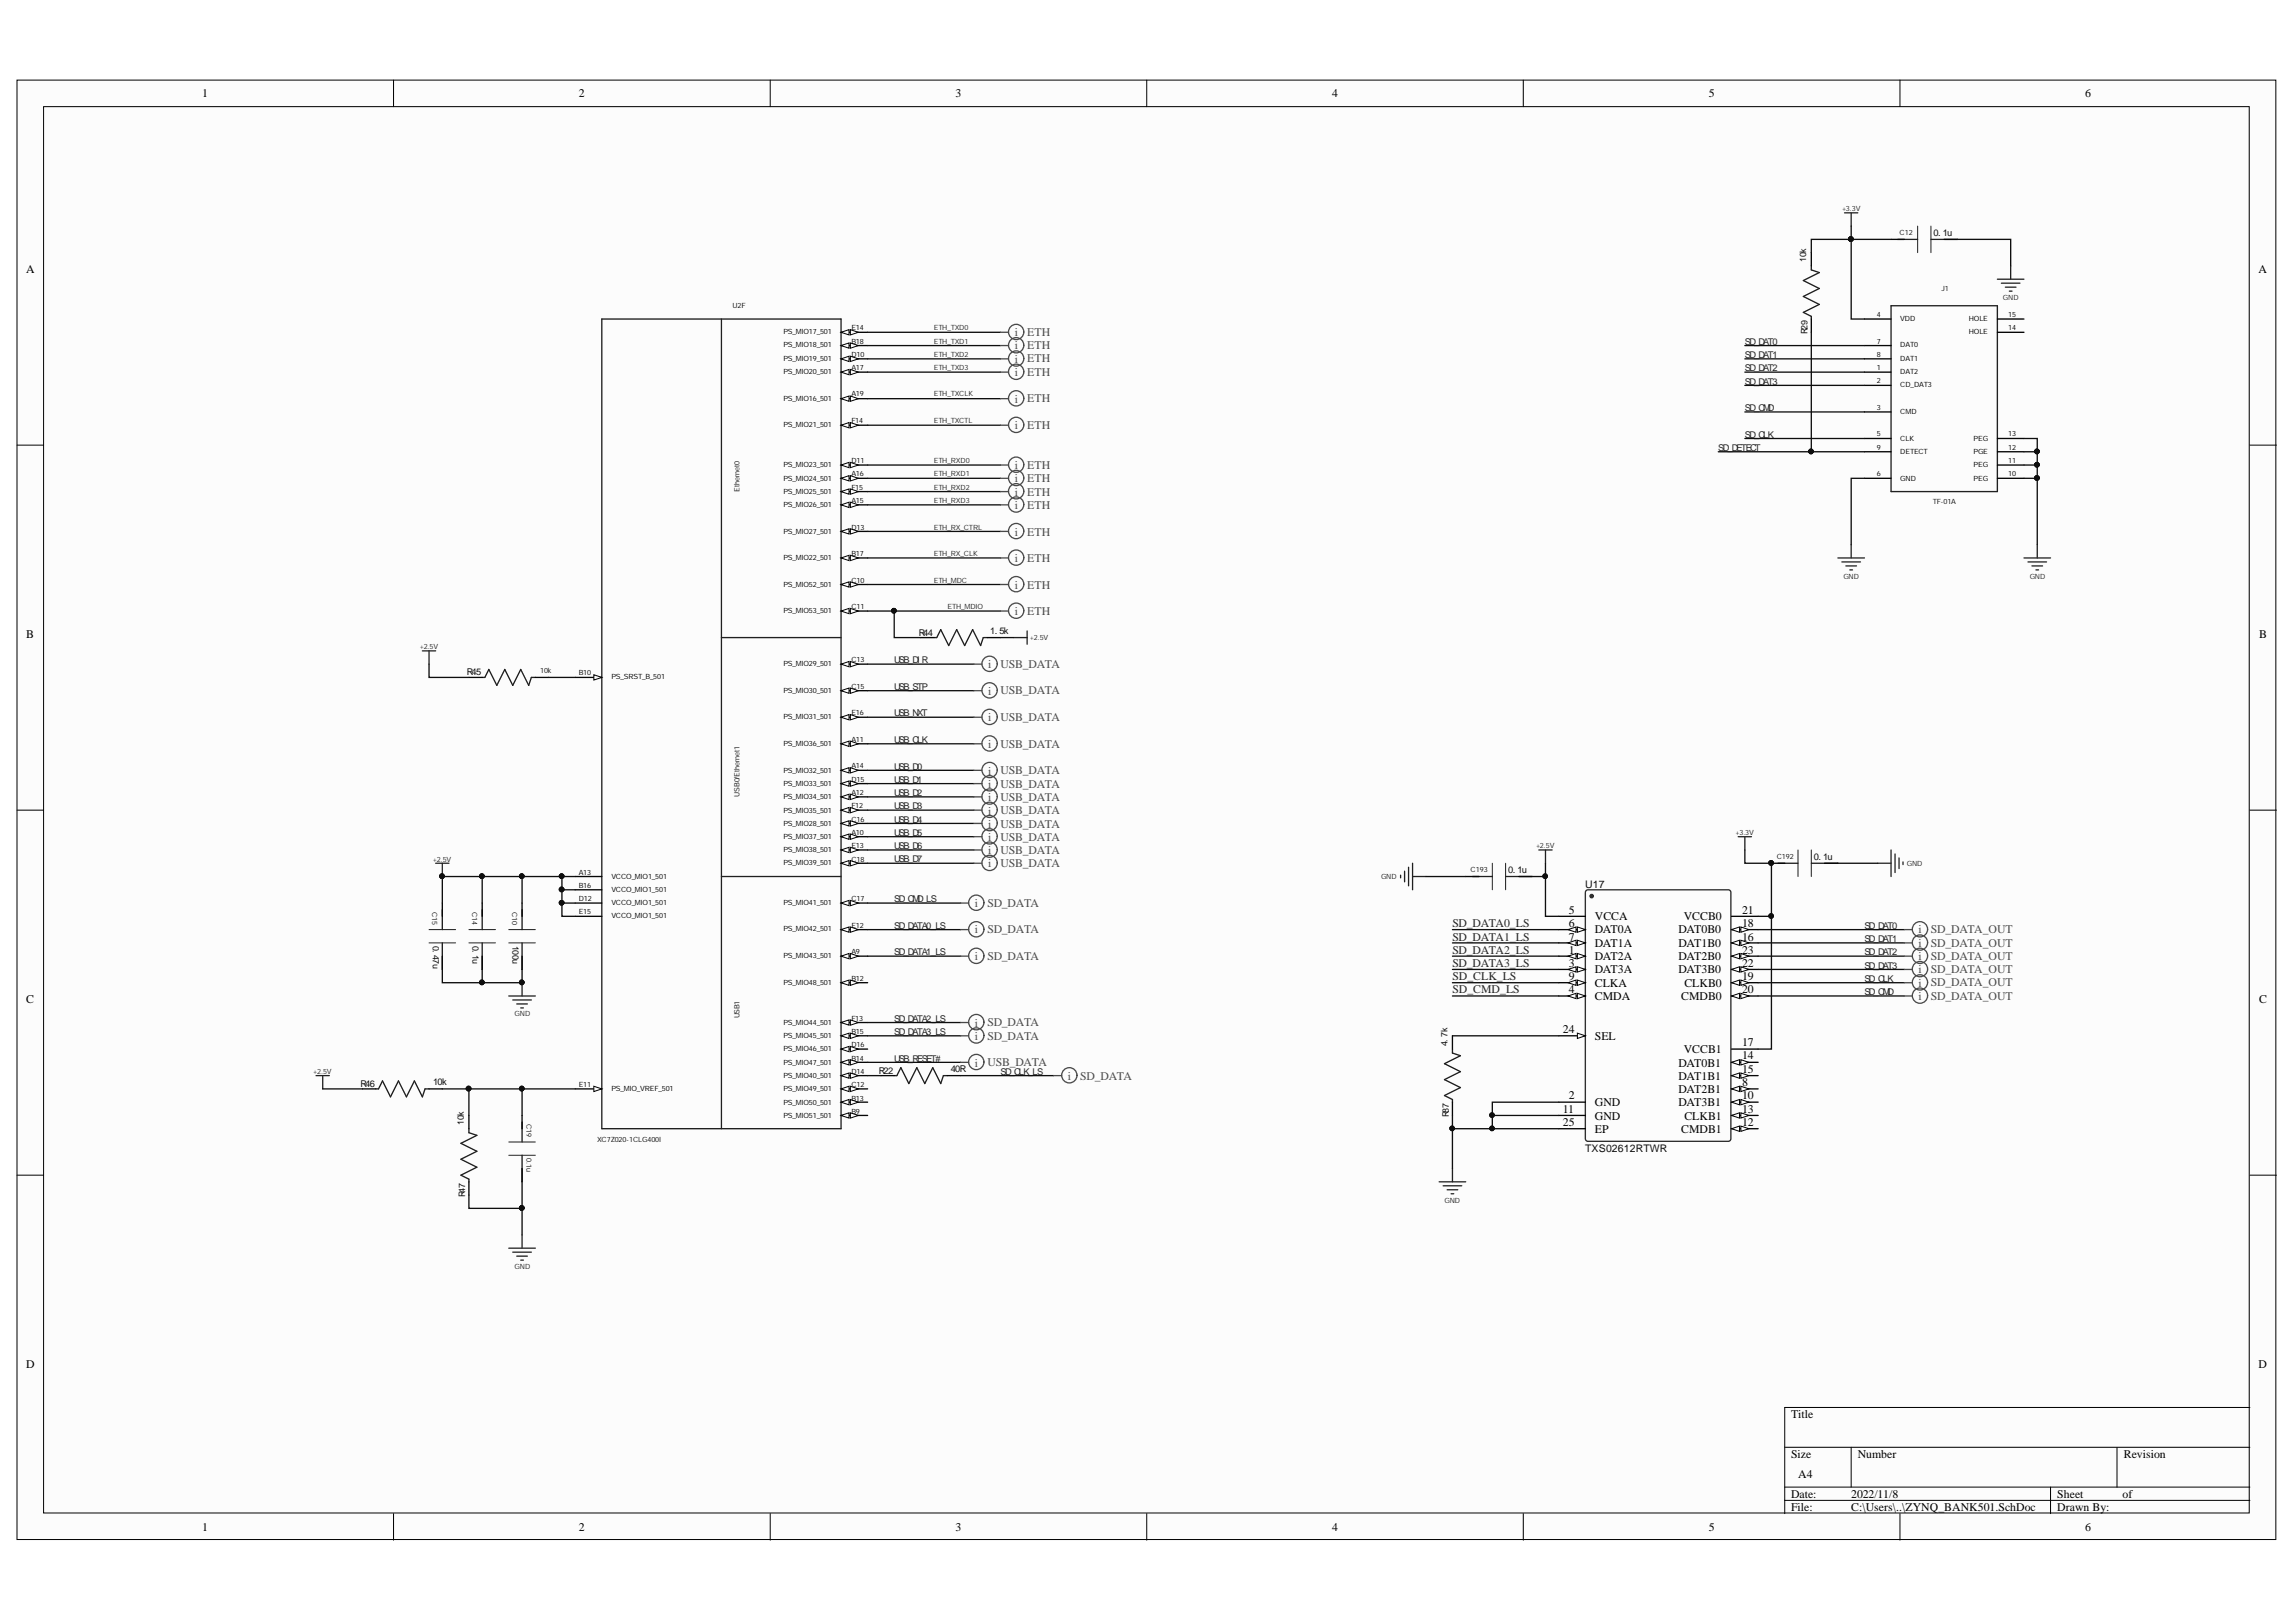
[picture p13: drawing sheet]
<svg xmlns="http://www.w3.org/2000/svg" width="297mm" height="210mm" viewBox="0 0 297 210" stroke-linecap="round" stroke-linejoin="round" font-family="sans-serif">
<defs><g id="words">
<g font-size="1.5">
<text x="26.1" y="12.6">1</text>
<text x="74.9" y="12.6">2</text>
<text x="123.6" y="12.6">3</text>
<text x="172.3" y="12.6">4</text>
<text x="221.1" y="12.6">5</text>
<text x="269.8" y="12.6">6</text>
<text x="3.4" y="35.3">A</text>
<text x="292.2" y="35.3">A</text>
<text x="3.4" y="82.6">B</text>
<text x="292.3" y="82.6">B</text>
<text x="203" y="118.3">5</text>
<text x="203" y="119.9">6</text>
<text x="206.3" y="119.1">VCCA</text>
<text x="217.8" y="119.1">VCCB0</text>
<text x="225.4" y="119.9">18</text>
<text x="225.4" y="118.3">21</text>
<text x="203" y="123.4">1</text>
<text x="203" y="125.1">3</text>
<text x="203" y="121.7">7</text>
<text x="206.3" y="124.3">DAT2A</text>
<text x="206.3" y="125.9">DAT3A</text>
<text x="206.3" y="120.8">DAT0A</text>
<text x="206.3" y="122.6">DAT1A</text>
<text x="217.2" y="122.6">DAT1B0</text>
<text x="217.2" y="120.8">DAT0B0</text>
<text x="217.2" y="125.9">DAT3B0</text>
<text x="217.2" y="124.3">DAT2B0</text>
<text x="225.4" y="121.7">16</text>
<text x="225.4" y="125.1">22</text>
<text x="225.4" y="123.4">23</text>
<text x="3.4" y="129.8">C</text>
<text x="203" y="128.6">4</text>
<text x="203" y="126.9">9</text>
<text x="206.3" y="129.4">CMDA</text>
<text x="206.3" y="127.7">CLKA</text>
<text x="217.5" y="129.4">CMDB0</text>
<text x="217.9" y="127.7">CLKB0</text>
<text x="225.4" y="126.9">19</text>
<text x="225.4" y="128.6">20</text>
<text x="292.3" y="129.8">C</text>
<text x="202.2" y="133.7">24</text>
<text x="206.3" y="134.6">SEL</text>
<text x="217.8" y="136.3">VCCB1</text>
<text x="225.4" y="137.1">14</text>
<text x="225.4" y="135.4">17</text>
<text x="203" y="142.3">2</text>
<text x="206.3" y="143.2">GND</text>
<text x="217.2" y="141.4">DAT2B1</text>
<text x="217.2" y="143.2">DAT3B1</text>
<text x="217.2" y="138">DAT0B1</text>
<text x="217.2" y="139.7">DAT1B1</text>
<text x="225.4" y="140.6">8</text>
<text x="225.4" y="142.3">10</text>
<text x="225.4" y="138.9">15</text>
<text x="202.2" y="144">11</text>
<text x="202.2" y="145.7">25</text>
<text x="206.3" y="144.9">GND</text>
<text x="206.3" y="146.6">EP</text>
<text x="217.5" y="146.6">CMDB1</text>
<text x="217.9" y="144.9">CLKB1</text>
<text x="225.4" y="145.7">12</text>
<text x="225.4" y="144">13</text>
<text x="3.4" y="177.1">D</text>
<text x="292.2" y="177.1">D</text>
<text x="231.7" y="183.5">Title</text>
<text x="231.7" y="188.7">Size</text>
<text x="232.6" y="191.3">A4</text>
<text x="240.3" y="188.7">Number</text>
<text x="274.8" y="188.7">Revision</text>
<text x="231.7" y="193.8">Date:</text>
<text x="231.7" y="195.5">File:</text>
<text x="239.5" y="193.8">2022/11/8</text>
<text x="239.5" y="195.5">C:\Users\..\ZYNQ_BANK501.SchDoc</text>
<text x="266.1" y="193.8">Sheet</text>
<text x="266.1" y="195.5">Drawn By:</text>
<text x="274.6" y="193.8">of</text>
<text x="26.1" y="198.1">1</text>
<text x="74.9" y="198.1">2</text>
<text x="123.6" y="198.1">3</text>
<text x="172.3" y="198.1">4</text>
<text x="221.1" y="198.1">5</text>
<text x="269.8" y="198.1">6</text>
</g>
<g font-size="1.5" fill="#4c4c4c">
<text x="131.3" y="43.5">i</text>
<text x="131.3" y="45.2">i</text>
<text x="131.3" y="47">i</text>
<text x="132.9" y="43.5">ETH</text>
<text x="132.9" y="45.2">ETH</text>
<text x="132.9" y="46.9">ETH</text>
<text x="131.3" y="48.7">i</text>
<text x="131.3" y="52.2">i</text>
<text x="132.9" y="48.7">ETH</text>
<text x="132.9" y="52.1">ETH</text>
<text x="131.3" y="55.5">i</text>
<text x="132.9" y="55.5">ETH</text>
<text x="131.3" y="60.7">i</text>
<text x="131.3" y="62.4">i</text>
<text x="131.3" y="64.2">i</text>
<text x="131.3" y="65.8">i</text>
<text x="132.9" y="60.7">ETH</text>
<text x="132.9" y="62.4">ETH</text>
<text x="132.9" y="64.2">ETH</text>
<text x="132.9" y="65.8">ETH</text>
<text x="131.3" y="69.3">i</text>
<text x="132.9" y="69.3">ETH</text>
<text x="131.3" y="72.7">i</text>
<text x="131.3" y="76.2">i</text>
<text x="132.9" y="72.7">ETH</text>
<text x="132.9" y="76.2">ETH</text>
<text x="131.3" y="79.6">i</text>
<text x="132.9" y="79.6">ETH</text>
<text x="127.8" y="86.5">i</text>
<text x="127.8" y="89.9">i</text>
<text x="129.4" y="86.5">USB_DATA</text>
<text x="129.4" y="89.9">USB_DATA</text>
<text x="127.8" y="93.3">i</text>
<text x="129.4" y="93.3">USB_DATA</text>
<text x="127.8" y="96.8">i</text>
<text x="127.8" y="100.2">i</text>
<text x="127.8" y="101.9">i</text>
<text x="129.4" y="96.8">USB_DATA</text>
<text x="129.4" y="100.2">USB_DATA</text>
<text x="129.4" y="101.9">USB_DATA</text>
<text x="127.8" y="103.6">i</text>
<text x="127.8" y="105.4">i</text>
<text x="127.8" y="107.1">i</text>
<text x="129.4" y="103.6">USB_DATA</text>
<text x="129.4" y="105.3">USB_DATA</text>
<text x="129.4" y="107.1">USB_DATA</text>
<text x="127.8" y="108.8">i</text>
<text x="127.8" y="110.5">i</text>
<text x="127.8" y="112.3">i</text>
<text x="129.4" y="108.8">USB_DATA</text>
<text x="129.4" y="110.5">USB_DATA</text>
<text x="129.4" y="112.3">USB_DATA</text>
<text x="126.1" y="117.4">i</text>
<text x="127.7" y="117.4">SD_DATA</text>
<text x="126.1" y="120.8">i</text>
<text x="126.1" y="124.3">i</text>
<text x="127.7" y="120.8">SD_DATA</text>
<text x="127.7" y="124.3">SD_DATA</text>
<text x="248.2" y="120.8">i</text>
<text x="248.2" y="122.6">i</text>
<text x="248.2" y="124.3">i</text>
<text x="248.2" y="125.9">i</text>
<text x="249.8" y="120.8">SD_DATA_OUT</text>
<text x="249.8" y="122.6">SD_DATA_OUT</text>
<text x="249.8" y="124.3">SD_DATA_OUT</text>
<text x="249.8" y="125.9">SD_DATA_OUT</text>
<text x="248.2" y="127.7">i</text>
<text x="248.2" y="129.4">i</text>
<text x="249.8" y="127.6">SD_DATA_OUT</text>
<text x="249.8" y="129.4">SD_DATA_OUT</text>
<text x="126.1" y="132.9">i</text>
<text x="126.1" y="134.6">i</text>
<text x="127.7" y="132.8">SD_DATA</text>
<text x="127.7" y="134.6">SD_DATA</text>
<text x="127.7" y="137.9">USB_DATA</text>
<text x="126.1" y="138">i</text>
<text x="138.1" y="139.7">i</text>
<text x="139.8" y="139.7">SD_DATA</text>
</g>
<g font-size="1.5" fill="#262626">
<text x="187.9" y="119.9">SD_DATA0_LS</text>
<text x="187.9" y="121.7">SD_DATA1_LS</text>
<text x="187.9" y="123.4">SD_DATA2_LS</text>
<text x="187.9" y="125.1">SD_DATA3_LS</text>
<text x="187.9" y="126.9">SD_CLK_LS</text>
<text x="187.9" y="128.6">SD_CMD_LS</text>
</g>
<g font-size="1.4" fill="#0e0e0e">
<text x="205.1" y="114.9">U17</text>
<text x="205.1" y="149">TXS02612RTWR</text>
</g>
<g font-size="1.2" fill="#0e0e0e">
<text x="233.7" y="33.9" transform="rotate(-90 233.7 33.9)">10k</text>
<text x="250.2" y="30.5">0. 1u</text>
<text x="233.8" y="43.3" transform="rotate(-90 233.8 43.3)">R29</text>
<text x="118.9" y="82.2">R44</text>
<text x="128.1" y="82.1">1. 5k</text>
<text x="60.4" y="87.4">R45</text>
<text x="195.1" y="113">0. 1u</text>
<text x="234.7" y="111.3">0. 1u</text>
<text x="56" y="122.4" transform="rotate(90 56 122.4)">0. 47u</text>
<text x="61.1" y="122.4" transform="rotate(90 61.1 122.4)">0. 1u</text>
<text x="66.3" y="122.4" transform="rotate(90 66.3 122.4)">100u</text>
<text x="187.2" y="135.4" transform="rotate(-90 187.2 135.4)">4. 7k</text>
<text x="46.6" y="140.6">R46</text>
<text x="56" y="140.5">10k</text>
<text x="113.7" y="138.9">R22</text>
<text x="123" y="138.8">40R</text>
<text x="60" y="145.6" transform="rotate(-90 60 145.6)">10k</text>
<text x="187.4" y="144.6" transform="rotate(-90 187.4 144.6)">R87</text>
<text x="60.2" y="154.9" transform="rotate(-90 60.2 154.9)">R47</text>
</g>
<g font-size="1.2" fill="#262626">
<text x="225.7" y="44.6">SD_DAT0</text>
<text x="225.7" y="46.3">SD_DAT1</text>
<text x="225.7" y="49.8">SD_DAT3</text>
<text x="225.7" y="48.1">SD_DAT2</text>
<text x="225.7" y="53.2">SD_CMD</text>
<text x="222.3" y="58.4">SD_DETECT</text>
<text x="225.7" y="56.6">SD_CLK</text>
<text x="115.7" y="85.8">USB_DI R</text>
<text x="115.7" y="89.3">USB_STP</text>
<text x="115.7" y="92.7">USB_NXT</text>
<text x="115.7" y="99.6">USB_D0</text>
<text x="115.7" y="101.3">USB_D1</text>
<text x="115.7" y="96.2">USB_CLK</text>
<text x="115.7" y="103">USB_D2</text>
<text x="115.7" y="104.7">USB_D3</text>
<text x="115.7" y="106.5">USB_D4</text>
<text x="115.7" y="108.2">USB_D5</text>
<text x="115.7" y="109.9">USB_D6</text>
<text x="115.7" y="111.6">USB_D7</text>
<text x="115.7" y="116.8">SD_CMD_LS</text>
<text x="115.7" y="120.2">SD_DATA0_LS</text>
<text x="115.7" y="123.6">SD_DATA1_LS</text>
<text x="241.2" y="120.2">SD_DAT0</text>
<text x="241.2" y="121.9">SD_DAT1</text>
<text x="241.2" y="125.4">SD_DAT3</text>
<text x="241.2" y="123.6">SD_DAT2</text>
<text x="241.2" y="128.8">SD_CMD</text>
<text x="241.2" y="127.1">SD_CLK</text>
<text x="115.7" y="132.2">SD_DATA2_LS</text>
<text x="115.7" y="133.9">SD_DATA3_LS</text>
<text x="115.7" y="137.4">USB_RESET#</text>
<text x="129.4" y="139.1">SD_CLK_LS</text>
</g>
<g font-size=".9" fill="#262626">
<text x="238.3" y="27.3">+3.3V</text>
<text x="259.1" y="38.8">GND</text>
<text x="120.8" y="42.8">ETH_TXD0</text>
<text x="120.8" y="44.5">ETH_TXD1</text>
<text x="120.8" y="46.2">ETH_TXD2</text>
<text x="120.8" y="47.9">ETH_TXD3</text>
<text x="120.8" y="51.3">ETH_TXCLK</text>
<text x="120.8" y="59.9">ETH_RXD0</text>
<text x="120.8" y="54.8">ETH_TXCTL</text>
<text x="120.8" y="61.6">ETH_RXD1</text>
<text x="120.8" y="63.4">ETH_RXD2</text>
<text x="120.8" y="65.1">ETH_RXD3</text>
<text x="120.8" y="68.6">ETH_RX_CTRL</text>
<text x="120.8" y="71.9">ETH_RX_CLK</text>
<text x="120.8" y="75.4">ETH_MDC</text>
<text x="238.5" y="74.9">GND</text>
<text x="262.6" y="74.9">GND</text>
<text x="122.6" y="78.9">ETH_MDIO</text>
<text x="133.2" y="82.8">+2.5V</text>
<text x="54.3" y="84">+2.5V</text>
<text x="56" y="111.5">+2.5V</text>
<text x="178.7" y="113.8">GND</text>
<text x="198.7" y="109.7">+2.5V</text>
<text x="224.5" y="108">+3.3V</text>
<text x="246.7" y="112.1">GND</text>
<text x="66.6" y="131.5">GND</text>
<text x="40.5" y="139">+2.5V</text>
<text x="186.9" y="155.6">GND</text>
<text x="66.6" y="164.2">GND</text>
</g>
<g font-size=".9" fill="#0e0e0e">
<text x="245.8" y="30.4">C12</text>
<text x="94.7" y="39.8">U2F</text>
<text x="251.2" y="37.6">J1</text>
<text x="95.7" y="63.6" transform="rotate(-90 95.7 63.6)">Ethernet0</text>
<text x="250.1" y="65.3">TF-01A</text>
<text x="69.9" y="87.1">10k</text>
<text x="95.7" y="103.1" transform="rotate(-90 95.7 103.1)">USB0/Ethernet1</text>
<text x="190.3" y="112.8">C193</text>
<text x="229.9" y="111.2">C192</text>
<text x="55.9" y="118" transform="rotate(90 55.9 118)">C15</text>
<text x="61.1" y="118" transform="rotate(90 61.1 118)">C14</text>
<text x="66.2" y="118" transform="rotate(90 66.2 118)">C10</text>
<text x="95.7" y="131.8" transform="rotate(-90 95.7 131.8)">USB1</text>
<text x="68.1" y="145.5" transform="rotate(90 68.1 145.5)">C19</text>
<text x="68.1" y="149.9" transform="rotate(90 68.1 149.9)">0.1u</text>
<text x="77.2" y="147.8">XC7Z020-1CLG400I</text>
</g>
<g font-size=".9">
<text x="242.8" y="41.1">4</text>
<text x="245.8" y="41.6">VDD</text>
<text x="254.7" y="41.6">HOLE</text>
<text x="259.8" y="41.1">15</text>
<text x="101.3" y="43.3">PS_MIO17_501</text>
<text x="101.3" y="46.7">PS_MIO19_501</text>
<text x="101.3" y="45">PS_MIO18_501</text>
<text x="110.1" y="42.8">E14</text>
<text x="110.1" y="46.2">D10</text>
<text x="110.1" y="44.5">B18</text>
<text x="110.1" y="47.9">A17</text>
<text x="242.8" y="44.5">7</text>
<text x="242.8" y="46.2">8</text>
<text x="242.8" y="47.9">1</text>
<text x="245.8" y="45">DAT0</text>
<text x="245.8" y="46.7">DAT1</text>
<text x="254.7" y="43.3">HOLE</text>
<text x="259.8" y="42.8">14</text>
<text x="101.3" y="51.9">PS_MIO16_501</text>
<text x="101.3" y="48.4">PS_MIO20_501</text>
<text x="110.1" y="51.3">A19</text>
<text x="242.8" y="49.6">2</text>
<text x="242.8" y="53.1">3</text>
<text x="245.8" y="48.4">DAT2</text>
<text x="245.8" y="50.1">CD_DAT3</text>
<text x="245.8" y="53.6">CMD</text>
<text x="101.3" y="55.3">PS_MIO21_501</text>
<text x="110.1" y="54.8">F14</text>
<text x="110.1" y="59.9">D11</text>
<text x="242.8" y="56.5">5</text>
<text x="242.8" y="58.2">9</text>
<text x="245.8" y="57.1">CLK</text>
<text x="245.8" y="58.7">DETECT</text>
<text x="255.3" y="57.1">PEG</text>
<text x="255.3" y="58.7">PGE</text>
<text x="259.8" y="56.5">13</text>
<text x="259.8" y="58.2">12</text>
<text x="259.8" y="59.9">11</text>
<text x="101.3" y="60.4">PS_MIO23_501</text>
<text x="101.3" y="63.9">PS_MIO25_501</text>
<text x="101.3" y="62.2">PS_MIO24_501</text>
<text x="101.3" y="65.6">PS_MIO26_501</text>
<text x="110.1" y="63.4">F15</text>
<text x="110.1" y="61.6">A16</text>
<text x="110.1" y="65.1">A15</text>
<text x="242.8" y="61.6">6</text>
<text x="245.8" y="62.2">GND</text>
<text x="255.3" y="60.4">PEG</text>
<text x="255.3" y="62.2">PEG</text>
<text x="259.8" y="61.6">10</text>
<text x="101.3" y="69.1">PS_MIO27_501</text>
<text x="110.1" y="68.6">D13</text>
<text x="110.1" y="71.9">B17</text>
<text x="101.3" y="75.9">PS_MIO52_501</text>
<text x="101.3" y="72.4">PS_MIO22_501</text>
<text x="110.1" y="75.4">C10</text>
<text x="101.3" y="79.4">PS_MIO53_501</text>
<text x="110.1" y="78.9">C11</text>
<text x="74.9" y="87.4">B10</text>
<text x="79.1" y="87.9">PS_SRST_B_501</text>
<text x="101.3" y="86.2">PS_MIO29_501</text>
<text x="101.3" y="89.7">PS_MIO30_501</text>
<text x="110.1" y="85.7">C13</text>
<text x="110.1" y="89.2">C15</text>
<text x="101.3" y="93.1">PS_MIO31_501</text>
<text x="110.1" y="92.6">E16</text>
<text x="101.3" y="101.7">PS_MIO33_501</text>
<text x="101.3" y="100">PS_MIO32_501</text>
<text x="101.3" y="96.5">PS_MIO36_501</text>
<text x="110.1" y="101.2">D15</text>
<text x="110.1" y="99.4">A14</text>
<text x="110.1" y="96">A11</text>
<text x="101.3" y="105.2">PS_MIO35_501</text>
<text x="101.3" y="106.8">PS_MIO28_501</text>
<text x="101.3" y="103.4">PS_MIO34_501</text>
<text x="110.1" y="104.6">F12</text>
<text x="110.1" y="106.3">C16</text>
<text x="110.1" y="102.9">A12</text>
<text x="74.9" y="113.2">A13</text>
<text x="79.1" y="113.7">VCCO_MIO1_501</text>
<text x="101.3" y="110.3">PS_MIO38_501</text>
<text x="101.3" y="108.5">PS_MIO37_501</text>
<text x="101.3" y="112">PS_MIO39_501</text>
<text x="110.1" y="109.7">E13</text>
<text x="110.1" y="108">A10</text>
<text x="110.1" y="111.5">C18</text>
<text x="74.9" y="114.9">B16</text>
<text x="74.9" y="116.6">D12</text>
<text x="74.9" y="118.3">E15</text>
<text x="79.1" y="115.4">VCCO_MIO1_501</text>
<text x="79.1" y="117.2">VCCO_MIO1_501</text>
<text x="79.1" y="118.8">VCCO_MIO1_501</text>
<text x="101.3" y="117.2">PS_MIO41_501</text>
<text x="110.1" y="116.6">C17</text>
<text x="101.3" y="120.5">PS_MIO42_501</text>
<text x="101.3" y="124">PS_MIO43_501</text>
<text x="110.1" y="120">E12</text>
<text x="110.1" y="123.5">A9</text>
<text x="101.3" y="127.5">PS_MIO48_501</text>
<text x="110.1" y="127">B12</text>
<text x="101.3" y="132.6">PS_MIO44_501</text>
<text x="101.3" y="136">PS_MIO46_501</text>
<text x="101.3" y="134.3">PS_MIO45_501</text>
<text x="101.3" y="137.8">PS_MIO47_501</text>
<text x="110.1" y="132.1">F13</text>
<text x="110.1" y="135.5">D16</text>
<text x="110.1" y="133.8">B15</text>
<text x="110.1" y="137.3">B14</text>
<text x="74.9" y="140.7">E11</text>
<text x="79.1" y="141.2">PS_MIO_VREF_501</text>
<text x="101.3" y="139.5">PS_MIO40_501</text>
<text x="101.3" y="142.9">PS_MIO50_501</text>
<text x="101.3" y="141.2">PS_MIO49_501</text>
<text x="110.1" y="139">D14</text>
<text x="110.1" y="142.4">B13</text>
<text x="110.1" y="140.7">C12</text>
<text x="101.3" y="144.6">PS_MIO51_501</text>
<text x="110.1" y="144.1">B9</text>
</g>
</g></defs>
<g fill="#fcfcfc" stroke="#000" stroke-width=".13">
<path d="M2.2 10.4h292.2v188.8h-292.2z"/>
<path d="M5.6 13.8h285.4v182h-285.4z"/>
</g>
<g fill="none" stroke="#000" stroke-width=".13">
<path d="M50.9 10.4v3.4M99.6 10.4v3.4M148.4 10.4v3.4M197.1 10.4v3.4M245.8 10.4v3.4M2.2 57.6h3.4M291.1 57.6h3.4M2.2 104.8h3.4M291.1 104.8h3.4M2.2 152.1h3.4M291.1 152.1h3.4M50.9 195.9v3.4"/>
<path d="M99.6 195.9v3.4M148.4 195.9v3.4M197.1 195.9v3.4M230.9 187.3h60.2M230.9 192.4h60.2M230.9 194.2h60.2M239.5 187.3v5.1M245.8 195.9v3.4M265.3 192.4v3.5M273.9 187.3v5.1M291.1 182.1h-60.2v13.8"/>
</g>
<path d="M77.9 41.3h30.9v104.8h-30.9zM93.3 41.3v104.8M93.3 82.5h15.5M93.3 113.4h15.5" fill="none" stroke="#1c1c1c" stroke-width=".17"/>
<path d="M74.4 140.9h3.5" fill="none" stroke="#000" stroke-width=".17"/>
<path d="M76.8 140.6l1.1 .3-1.1 .4z" fill="#fcfcfc"/>
<path d="M76.8 140.6l1.1 .3-1.1 .4z" fill="none" stroke="#000" stroke-width=".13"/>
<path d="M108.8 43h3.4" fill="none" stroke="#000" stroke-width=".17"/>
<path d="M108.8 43l1-.3v.6z" fill="#fcfcfc"/>
<path d="M108.8 43l1-.3v.6z" fill="none" stroke="#000" stroke-width=".13"/>
<path d="M110 42.7l1 .3-1 .3z" fill="#fcfcfc"/>
<path d="M110 42.7l1 .3-1 .3z" fill="none" stroke="#000" stroke-width=".13"/>
<path d="M108.8 46.4h3.4" fill="none" stroke="#000" stroke-width=".17"/>
<path d="M108.8 46.4l1-.3v.7z" fill="#fcfcfc"/>
<path d="M108.8 46.4l1-.3v.7z" fill="none" stroke="#000" stroke-width=".13"/>
<path d="M110 46.1l1 .3-1 .4z" fill="#fcfcfc"/>
<path d="M110 46.1l1 .3-1 .4z" fill="none" stroke="#000" stroke-width=".13"/>
<path d="M108.8 55h3.4" fill="none" stroke="#000" stroke-width=".17"/>
<path d="M108.8 55l1-.3v.7z" fill="#fcfcfc"/>
<path d="M108.8 55l1-.3v.7z" fill="none" stroke="#000" stroke-width=".13"/>
<path d="M110 54.7l1 .3-1 .4z" fill="#fcfcfc"/>
<path d="M110 54.7l1 .3-1 .4z" fill="none" stroke="#000" stroke-width=".13"/>
<path d="M108.8 60.2h3.4" fill="none" stroke="#000" stroke-width=".17"/>
<path d="M108.8 60.2l1-.4v.7z" fill="#fcfcfc"/>
<path d="M108.8 60.2l1-.4v.7z" fill="none" stroke="#000" stroke-width=".13"/>
<path d="M110 59.8l1 .4-1 .3z" fill="#fcfcfc"/>
<path d="M110 59.8l1 .4-1 .3z" fill="none" stroke="#000" stroke-width=".13"/>
<path d="M108.8 63.6h3.4" fill="none" stroke="#000" stroke-width=".17"/>
<path d="M108.8 63.6l1-.3v.7z" fill="#fcfcfc"/>
<path d="M108.8 63.6l1-.3v.7z" fill="none" stroke="#000" stroke-width=".13"/>
<path d="M110 63.3l1 .3-1 .4z" fill="#fcfcfc"/>
<path d="M110 63.3l1 .3-1 .4z" fill="none" stroke="#000" stroke-width=".13"/>
<path d="M108.8 68.8h3.4" fill="none" stroke="#000" stroke-width=".17"/>
<path d="M108.8 68.8l1-.4v.7z" fill="#fcfcfc"/>
<path d="M108.8 68.8l1-.4v.7z" fill="none" stroke="#000" stroke-width=".13"/>
<path d="M110 68.4l1 .4-1 .3z" fill="#fcfcfc"/>
<path d="M110 68.4l1 .4-1 .3z" fill="none" stroke="#000" stroke-width=".13"/>
<path d="M108.8 85.9h3.4" fill="none" stroke="#000" stroke-width=".17"/>
<path d="M108.8 85.9l1-.3v.7z" fill="#fcfcfc"/>
<path d="M108.8 85.9l1-.3v.7z" fill="none" stroke="#000" stroke-width=".13"/>
<path d="M110 85.6l1 .3-1 .4z" fill="#fcfcfc"/>
<path d="M110 85.6l1 .3-1 .4z" fill="none" stroke="#000" stroke-width=".13"/>
<path d="M108.8 92.8h3.4" fill="none" stroke="#000" stroke-width=".17"/>
<path d="M108.8 92.8l1-.3v.7z" fill="#fcfcfc"/>
<path d="M108.8 92.8l1-.3v.7z" fill="none" stroke="#000" stroke-width=".13"/>
<path d="M110 92.5l1 .3-1 .4z" fill="#fcfcfc"/>
<path d="M110 92.5l1 .3-1 .4z" fill="none" stroke="#000" stroke-width=".13"/>
<path d="M108.8 101.4h3.4" fill="none" stroke="#000" stroke-width=".17"/>
<path d="M108.8 101.4l1-.3v.6z" fill="#fcfcfc"/>
<path d="M108.8 101.4l1-.3v.6z" fill="none" stroke="#000" stroke-width=".13"/>
<path d="M110 101.1l1 .3-1 .3z" fill="#fcfcfc"/>
<path d="M110 101.1l1 .3-1 .3z" fill="none" stroke="#000" stroke-width=".13"/>
<path d="M108.8 104.8h3.4" fill="none" stroke="#000" stroke-width=".17"/>
<path d="M108.8 104.8l1-.3v.7z" fill="#fcfcfc"/>
<path d="M108.8 104.8l1-.3v.7z" fill="none" stroke="#000" stroke-width=".13"/>
<path d="M110 104.5l1 .3-1 .4z" fill="#fcfcfc"/>
<path d="M110 104.5l1 .3-1 .4z" fill="none" stroke="#000" stroke-width=".13"/>
<path d="M108.8 110h3.4" fill="none" stroke="#000" stroke-width=".17"/>
<path d="M108.8 110l1-.3v.6z" fill="#fcfcfc"/>
<path d="M108.8 110l1-.3v.6z" fill="none" stroke="#000" stroke-width=".13"/>
<path d="M110 109.7l1 .3-1 .3z" fill="#fcfcfc"/>
<path d="M110 109.7l1 .3-1 .3z" fill="none" stroke="#000" stroke-width=".13"/>
<path d="M108.8 139.2h3.4" fill="none" stroke="#000" stroke-width=".17"/>
<path d="M108.8 139.2l1-.3v.6z" fill="#fcfcfc"/>
<path d="M108.8 139.2l1-.3v.6z" fill="none" stroke="#000" stroke-width=".13"/>
<path d="M110 138.9l1 .3-1 .3z" fill="#fcfcfc"/>
<path d="M110 138.9l1 .3-1 .3z" fill="none" stroke="#000" stroke-width=".13"/>
<path d="M108.8 120.3h3.4" fill="none" stroke="#000" stroke-width=".17"/>
<path d="M108.8 120.3l1-.3v.6z" fill="#fcfcfc"/>
<path d="M108.8 120.3l1-.3v.6z" fill="none" stroke="#000" stroke-width=".13"/>
<path d="M110 120l1 .3-1 .3z" fill="#fcfcfc"/>
<path d="M110 120l1 .3-1 .3z" fill="none" stroke="#000" stroke-width=".13"/>
<path d="M108.8 132.3h3.4" fill="none" stroke="#000" stroke-width=".17"/>
<path d="M108.8 132.3l1-.3v.7z" fill="#fcfcfc"/>
<path d="M108.8 132.3l1-.3v.7z" fill="none" stroke="#000" stroke-width=".13"/>
<path d="M110 132l1 .3-1 .4z" fill="#fcfcfc"/>
<path d="M110 132l1 .3-1 .4z" fill="none" stroke="#000" stroke-width=".13"/>
<path d="M108.8 135.8h3.4" fill="none" stroke="#000" stroke-width=".17"/>
<path d="M108.8 135.8l1-.4v.7z" fill="#fcfcfc"/>
<path d="M108.8 135.8l1-.4v.7z" fill="none" stroke="#000" stroke-width=".13"/>
<path d="M110 135.4l1 .4-1 .3z" fill="#fcfcfc"/>
<path d="M110 135.4l1 .4-1 .3z" fill="none" stroke="#000" stroke-width=".13"/>
<path d="M108.8 127.2h3.4" fill="none" stroke="#000" stroke-width=".17"/>
<path d="M108.8 127.2l1-.4v.7z" fill="#fcfcfc"/>
<path d="M108.8 127.2l1-.4v.7z" fill="none" stroke="#000" stroke-width=".13"/>
<path d="M110 126.8l1 .4-1 .3z" fill="#fcfcfc"/>
<path d="M110 126.8l1 .4-1 .3z" fill="none" stroke="#000" stroke-width=".13"/>
<path d="M108.8 142.6h3.4" fill="none" stroke="#000" stroke-width=".17"/>
<path d="M108.8 142.6l1-.3v.7z" fill="#fcfcfc"/>
<path d="M108.8 142.6l1-.3v.7z" fill="none" stroke="#000" stroke-width=".13"/>
<path d="M110 142.3l1 .3-1 .4z" fill="#fcfcfc"/>
<path d="M110 142.3l1 .3-1 .4z" fill="none" stroke="#000" stroke-width=".13"/>
<path d="M108.8 75.6h3.4" fill="none" stroke="#000" stroke-width=".17"/>
<path d="M108.8 75.6l1-.3v.7z" fill="#fcfcfc"/>
<path d="M108.8 75.6l1-.3v.7z" fill="none" stroke="#000" stroke-width=".13"/>
<path d="M110 75.3l1 .3-1 .4z" fill="#fcfcfc"/>
<path d="M110 75.3l1 .3-1 .4z" fill="none" stroke="#000" stroke-width=".13"/>
<path d="M74.4 87.7h3.5" fill="none" stroke="#000" stroke-width=".17"/>
<path d="M76.8 87.3l1.1 .4-1.1 .3z" fill="#fcfcfc"/>
<path d="M76.8 87.3l1.1 .4-1.1 .3z" fill="none" stroke="#000" stroke-width=".13"/>
<path d="M108.8 51.6h3.4" fill="none" stroke="#000" stroke-width=".17"/>
<path d="M108.8 51.6l1-.4v.7z" fill="#fcfcfc"/>
<path d="M108.8 51.6l1-.4v.7z" fill="none" stroke="#000" stroke-width=".13"/>
<path d="M110 51.2l1 .4-1 .3z" fill="#fcfcfc"/>
<path d="M110 51.2l1 .4-1 .3z" fill="none" stroke="#000" stroke-width=".13"/>
<path d="M108.8 44.7h3.4" fill="none" stroke="#000" stroke-width=".17"/>
<path d="M108.8 44.7l1-.3v.7z" fill="#fcfcfc"/>
<path d="M108.8 44.7l1-.3v.7z" fill="none" stroke="#000" stroke-width=".13"/>
<path d="M110 44.4l1 .3-1 .4z" fill="#fcfcfc"/>
<path d="M110 44.4l1 .3-1 .4z" fill="none" stroke="#000" stroke-width=".13"/>
<path d="M108.8 48.2h3.4" fill="none" stroke="#000" stroke-width=".17"/>
<path d="M108.8 48.2l1-.4v.7z" fill="#fcfcfc"/>
<path d="M108.8 48.2l1-.4v.7z" fill="none" stroke="#000" stroke-width=".13"/>
<path d="M110 47.8l1 .4-1 .3z" fill="#fcfcfc"/>
<path d="M110 47.8l1 .4-1 .3z" fill="none" stroke="#000" stroke-width=".13"/>
<path d="M108.8 72.2h3.4" fill="none" stroke="#000" stroke-width=".17"/>
<path d="M108.8 72.2l1-.3v.6z" fill="#fcfcfc"/>
<path d="M108.8 72.2l1-.3v.6z" fill="none" stroke="#000" stroke-width=".13"/>
<path d="M110 71.9l1 .3-1 .3z" fill="#fcfcfc"/>
<path d="M110 71.9l1 .3-1 .3z" fill="none" stroke="#000" stroke-width=".13"/>
<path d="M108.8 61.9h3.4" fill="none" stroke="#000" stroke-width=".17"/>
<path d="M108.8 61.9l1-.3v.6z" fill="#fcfcfc"/>
<path d="M108.8 61.9l1-.3v.6z" fill="none" stroke="#000" stroke-width=".13"/>
<path d="M110 61.6l1 .3-1 .3z" fill="#fcfcfc"/>
<path d="M110 61.6l1 .3-1 .3z" fill="none" stroke="#000" stroke-width=".13"/>
<path d="M108.8 65.3h3.4" fill="none" stroke="#000" stroke-width=".17"/>
<path d="M108.8 65.3l1-.3v.7z" fill="#fcfcfc"/>
<path d="M108.8 65.3l1-.3v.7z" fill="none" stroke="#000" stroke-width=".13"/>
<path d="M110 65l1 .3-1 .4z" fill="#fcfcfc"/>
<path d="M110 65l1 .3-1 .4z" fill="none" stroke="#000" stroke-width=".13"/>
<path d="M108.8 106.6h3.4" fill="none" stroke="#000" stroke-width=".17"/>
<path d="M108.8 106.6l1-.4v.7z" fill="#fcfcfc"/>
<path d="M108.8 106.6l1-.4v.7z" fill="none" stroke="#000" stroke-width=".13"/>
<path d="M110 106.2l1 .4-1 .3z" fill="#fcfcfc"/>
<path d="M110 106.2l1 .4-1 .3z" fill="none" stroke="#000" stroke-width=".13"/>
<path d="M108.8 89.4h3.4" fill="none" stroke="#000" stroke-width=".17"/>
<path d="M108.8 89.4l1-.4v.7z" fill="#fcfcfc"/>
<path d="M108.8 89.4l1-.4v.7z" fill="none" stroke="#000" stroke-width=".13"/>
<path d="M110 89l1 .4-1 .3z" fill="#fcfcfc"/>
<path d="M110 89l1 .4-1 .3z" fill="none" stroke="#000" stroke-width=".13"/>
<path d="M108.8 99.7h3.4" fill="none" stroke="#000" stroke-width=".17"/>
<path d="M108.8 99.7l1-.4v.7z" fill="#fcfcfc"/>
<path d="M108.8 99.7l1-.4v.7z" fill="none" stroke="#000" stroke-width=".13"/>
<path d="M110 99.3l1 .4-1 .3z" fill="#fcfcfc"/>
<path d="M110 99.3l1 .4-1 .3z" fill="none" stroke="#000" stroke-width=".13"/>
<path d="M108.8 103.1h3.4" fill="none" stroke="#000" stroke-width=".17"/>
<path d="M108.8 103.1l1-.3v.7z" fill="#fcfcfc"/>
<path d="M108.8 103.1l1-.3v.7z" fill="none" stroke="#000" stroke-width=".13"/>
<path d="M110 102.8l1 .3-1 .4z" fill="#fcfcfc"/>
<path d="M110 102.8l1 .3-1 .4z" fill="none" stroke="#000" stroke-width=".13"/>
<path d="M108.8 96.3h3.4" fill="none" stroke="#000" stroke-width=".17"/>
<path d="M108.8 96.3l1-.4v.7z" fill="#fcfcfc"/>
<path d="M108.8 96.3l1-.4v.7z" fill="none" stroke="#000" stroke-width=".13"/>
<path d="M110 95.9l1 .4-1 .3z" fill="#fcfcfc"/>
<path d="M110 95.9l1 .4-1 .3z" fill="none" stroke="#000" stroke-width=".13"/>
<path d="M108.8 108.3h3.4" fill="none" stroke="#000" stroke-width=".17"/>
<path d="M108.8 108.3l1-.4v.7z" fill="#fcfcfc"/>
<path d="M108.8 108.3l1-.4v.7z" fill="none" stroke="#000" stroke-width=".13"/>
<path d="M110 107.9l1 .4-1 .3z" fill="#fcfcfc"/>
<path d="M110 107.9l1 .4-1 .3z" fill="none" stroke="#000" stroke-width=".13"/>
<path d="M108.8 111.7h3.4" fill="none" stroke="#000" stroke-width=".17"/>
<path d="M108.8 111.7l1-.3v.7z" fill="#fcfcfc"/>
<path d="M108.8 111.7l1-.3v.7z" fill="none" stroke="#000" stroke-width=".13"/>
<path d="M110 111.4l1 .3-1 .4z" fill="#fcfcfc"/>
<path d="M110 111.4l1 .3-1 .4z" fill="none" stroke="#000" stroke-width=".13"/>
<path d="M108.8 116.9h3.4" fill="none" stroke="#000" stroke-width=".17"/>
<path d="M108.8 116.9l1-.4v.7z" fill="#fcfcfc"/>
<path d="M108.8 116.9l1-.4v.7z" fill="none" stroke="#000" stroke-width=".13"/>
<path d="M110 116.5l1 .4-1 .3z" fill="#fcfcfc"/>
<path d="M110 116.5l1 .4-1 .3z" fill="none" stroke="#000" stroke-width=".13"/>
<path d="M108.8 123.7h3.4" fill="none" stroke="#000" stroke-width=".17"/>
<path d="M108.8 123.7l1-.3v.7z" fill="#fcfcfc"/>
<path d="M108.8 123.7l1-.3v.7z" fill="none" stroke="#000" stroke-width=".13"/>
<path d="M110 123.4l1 .3-1 .4z" fill="#fcfcfc"/>
<path d="M110 123.4l1 .3-1 .4z" fill="none" stroke="#000" stroke-width=".13"/>
<path d="M108.8 134h3.4" fill="none" stroke="#000" stroke-width=".17"/>
<path d="M108.8 134l1-.3v.7z" fill="#fcfcfc"/>
<path d="M108.8 134l1-.3v.7z" fill="none" stroke="#000" stroke-width=".13"/>
<path d="M110 133.7l1 .3-1 .4z" fill="#fcfcfc"/>
<path d="M110 133.7l1 .3-1 .4z" fill="none" stroke="#000" stroke-width=".13"/>
<path d="M108.8 137.5h3.4" fill="none" stroke="#000" stroke-width=".17"/>
<path d="M108.8 137.5l1-.4v.7z" fill="#fcfcfc"/>
<path d="M108.8 137.5l1-.4v.7z" fill="none" stroke="#000" stroke-width=".13"/>
<path d="M110 137.1l1 .4-1 .3z" fill="#fcfcfc"/>
<path d="M110 137.1l1 .4-1 .3z" fill="none" stroke="#000" stroke-width=".13"/>
<path d="M108.8 140.9h3.4" fill="none" stroke="#000" stroke-width=".17"/>
<path d="M108.8 140.9l1-.3v.7z" fill="#fcfcfc"/>
<path d="M108.8 140.9l1-.3v.7z" fill="none" stroke="#000" stroke-width=".13"/>
<path d="M110 140.6l1 .3-1 .4z" fill="#fcfcfc"/>
<path d="M110 140.6l1 .3-1 .4z" fill="none" stroke="#000" stroke-width=".13"/>
<path d="M108.8 144.3h3.4" fill="none" stroke="#000" stroke-width=".17"/>
<path d="M108.8 144.3l1-.3v.7z" fill="#fcfcfc"/>
<path d="M108.8 144.3l1-.3v.7z" fill="none" stroke="#000" stroke-width=".13"/>
<path d="M110 144l1 .3-1 .4z" fill="#fcfcfc"/>
<path d="M110 144l1 .3-1 .4z" fill="none" stroke="#000" stroke-width=".13"/>
<path d="M108.8 79.1h3.4" fill="none" stroke="#000" stroke-width=".17"/>
<path d="M108.8 79.1l1-.4v.7z" fill="#fcfcfc"/>
<path d="M108.8 79.1l1-.4v.7z" fill="none" stroke="#000" stroke-width=".13"/>
<path d="M110 78.7l1 .4-1 .3z" fill="#fcfcfc"/>
<path d="M110 78.7l1 .4-1 .3z" fill="none" stroke="#000" stroke-width=".13"/>
<g fill="none" stroke="#000" stroke-width=".17">
<path d="M234.3 32.7v1.7M244.6 31h1.8M251.5 31h1.7M234.3 41.3v1.7M241.2 41.3h3.4M241.2 44.7h3.4M241.2 46.4h3.4M241.2 48.2h3.4M241.2 49.9h3.4M241.2 53.3h3.4M241.2 56.7h3.4M241.2 58.5h3.4"/>
<path d="M258.4 41.3h3.4M258.4 56.7h3.4M258.4 58.5h3.4M258.4 43h3.4M241.2 61.9h3.4M258.4 61.9h3.4M258.4 60.2h3.4M60.7 87.7h1.7M69.3 87.7h1.7M119.1 82.5h1.7M127.7 82.5h1.7M57.2 116.9v1.7"/>
<path d="M62.4 116.9v1.7M67.5 116.9v1.7M74.4 113.4h3.5M74.4 115.1h3.5M74.4 116.9h3.5M74.4 118.6h3.5M189.6 113.4h1.7M196.5 113.4h1.7M57.2 123.7v1.8M62.4 123.7v1.8M67.5 123.7v1.8M114 139.2h1.7"/>
<path d="M122.6 139.2h1.7M201.7 123.7h3.4M46.9 140.9h1.7M55.5 140.9h1.7M60.7 144.3v1.8M60.7 152.9v1.8M67.5 144.3v1.8M67.5 151.2v1.7"/>
</g>
<g fill="none" stroke="#1c1c1c" stroke-width=".17">
<path d="M234.3 34.4v.5l1.1 .4-2.1 1 2.1 1-2.1 1.1 2.1 1-2.1 1 1 .5v.4M244.6 39.6h13.8v24h-13.8zM245.5 31h2.6M249.8 31h3.4M62.4 87.7h.3l.5-1.1 1.1 2.1 1-2.1 1 2.1 1.1-2.1 1 2.1 .3-1h.6M120.8 82.5h.4l.5-1 1 2 1.1-2 1 2 1-2 1.1 2 .3-1h.5M57.2 117.7v2.6M62.4 117.7v2.6M67.5 117.7v2.6M190.5 113.4h2.6M194.8 113.4h3.4M57.2 122v3.5"/>
<path d="M62.4 122v3.5M67.5 122v3.5M115.7 139.2h.3l.5-1 1.1 2 1-2 1 2 1.1-2 1 2 .3-1h.6M48.6 140.9h.4l.5-1 1 2 1-2 1.1 2 1-2 1 2 .4-1h.5M60.7 146.1v.5l1 .3-2.1 1.1 2.1 1-2.1 1 2.1 1-2.1 1.1 1.1 .5v.3M67.5 145.2v2.6M67.5 149.5v3.4"/>
</g>
<path d="M248.1 29.3v3.4M249.8 29.3v3.4M193.1 111.7v3.4M194.8 111.7v3.4M55.5 120.3h3.4M55.5 122h3.4M60.7 120.3h3.4M60.7 122h3.4M65.8 120.3h3.5M65.8 122h3.5M65.8 147.8h3.5M65.8 149.5h3.5" fill="none" stroke="#1c1c1c" stroke-width=".13"/>
<g fill="none" stroke="#262626" stroke-width=".17">
<path d="M238.6 27.5h1.8M239.5 27.5v1.8M258.4 36.1h3.4M258.9 36.6h2.4M259.4 37.2h1.4M260 37.7h.3M260.1 34.4v1.7M237.8 72.2h3.4M238.3 72.7h2.4M238.8 73.2h1.4M239.3 73.8h.4M239.5 70.5v1.7"/>
<path d="M261.8 72.2h3.5M262.4 72.7h2.4M262.9 73.2h1.4M263.4 73.8h.3M263.6 70.5v1.7M54.6 84.2h1.8M55.5 84.2v1.7M131.2 82.5h1.7M132.9 81.7v1.7M56.4 111.7h1.7M57.2 111.7v1.7M181.2 113.3v.3"/>
<path d="M181.7 112.7v1.4M182.2 112.2v2.4M182.7 111.7v3.4M182.7 113.4h1.8M199.1 110h1.7M199.9 110v1.7M40.9 139.2h1.7M41.7 139.2v1.7M65.8 128.9h3.5M66.3 129.4h2.4M66.9 129.9h1.3M67.4 130.4h.3"/>
<path d="M67.5 127.2v1.7M67.5 159.8v1.7M65.8 161.5h3.5M66.3 162h2.4M66.9 162.6h1.3M67.4 163.1h.3"/>
</g>
<g fill="#0e0e0e" stroke="#0e0e0e" stroke-width=".13">
<circle cx="67.5" cy="127.1" r=".3"/>
<circle cx="57.2" cy="113.4" r=".3"/>
</g>
<path d="M205.1 115.3l.3-.2h18.2l.3 .2v32.1l-.1 .3h-18.4l-.3-.2z" fill="none" stroke="#292929" stroke-width=".17"/>
<circle cx="205.9" cy="116" r=".21" fill="#292929" stroke="#292929" stroke-width=".17"/>
<path d="M204.1 123.4l1 .3-1 .4z" fill="#fcfcfc"/>
<path d="M204.1 123.4l1 .3-1 .4z" fill="none" stroke="#000" stroke-width=".13"/>
<path d="M202.9 123.7l1-.3v.7z" fill="#fcfcfc"/>
<path d="M202.9 123.7l1-.3v.7z" fill="none" stroke="#000" stroke-width=".13"/>
<path d="M201.7 125.5h3.4M201.7 142.6h3.4" fill="none" stroke="#000" stroke-width=".17"/>
<path d="M204.1 125.1l1 .4-1 .3z" fill="#fcfcfc"/>
<path d="M204.1 125.1l1 .4-1 .3z" fill="none" stroke="#000" stroke-width=".13"/>
<path d="M202.9 125.5l1-.4v.7z" fill="#fcfcfc"/>
<path d="M202.9 125.5l1-.4v.7z" fill="none" stroke="#000" stroke-width=".13"/>
<path d="M201.7 128.9h3.4" fill="none" stroke="#000" stroke-width=".17"/>
<path d="M204.1 128.5l1 .4-1 .3z" fill="#fcfcfc"/>
<path d="M204.1 128.5l1 .4-1 .3z" fill="none" stroke="#000" stroke-width=".13"/>
<path d="M202.9 128.9l1-.4v.7z" fill="#fcfcfc"/>
<path d="M202.9 128.9l1-.4v.7z" fill="none" stroke="#000" stroke-width=".13"/>
<path d="M201.7 118.6h3.4M201.7 120.3h3.4" fill="none" stroke="#000" stroke-width=".17"/>
<path d="M204.1 120l1 .3-1 .3z" fill="#fcfcfc"/>
<path d="M204.1 120l1 .3-1 .3z" fill="none" stroke="#000" stroke-width=".13"/>
<path d="M202.9 120.3l1-.3v.6z" fill="#fcfcfc"/>
<path d="M202.9 120.3l1-.3v.6z" fill="none" stroke="#000" stroke-width=".13"/>
<path d="M201.7 122h3.4" fill="none" stroke="#000" stroke-width=".17"/>
<path d="M204.1 121.7l1 .3-1 .4z" fill="#fcfcfc"/>
<path d="M204.1 121.7l1 .3-1 .4z" fill="none" stroke="#000" stroke-width=".13"/>
<path d="M202.9 122l1-.3v.7z" fill="#fcfcfc"/>
<path d="M202.9 122l1-.3v.7z" fill="none" stroke="#000" stroke-width=".13"/>
<path d="M224 140.9h3.5" fill="none" stroke="#000" stroke-width=".17"/>
<path d="M224 140.9l1-.3v.7z" fill="#fcfcfc"/>
<path d="M224 140.9l1-.3v.7z" fill="none" stroke="#000" stroke-width=".13"/>
<path d="M225.2 140.6l1.1 .3-1.1 .4z" fill="#fcfcfc"/>
<path d="M225.2 140.6l1.1 .3-1.1 .4z" fill="none" stroke="#000" stroke-width=".13"/>
<path d="M201.7 127.2h3.4" fill="none" stroke="#000" stroke-width=".17"/>
<path d="M204.1 126.8l1 .4-1 .3z" fill="#fcfcfc"/>
<path d="M204.1 126.8l1 .4-1 .3z" fill="none" stroke="#000" stroke-width=".13"/>
<path d="M202.9 127.2l1-.4v.7z" fill="#fcfcfc"/>
<path d="M202.9 127.2l1-.4v.7z" fill="none" stroke="#000" stroke-width=".13"/>
<path d="M224 142.6h3.5" fill="none" stroke="#000" stroke-width=".17"/>
<path d="M224 142.6l1-.3v.7z" fill="#fcfcfc"/>
<path d="M224 142.6l1-.3v.7z" fill="none" stroke="#000" stroke-width=".13"/>
<path d="M225.2 142.3l1.1 .3-1.1 .4z" fill="#fcfcfc"/>
<path d="M225.2 142.3l1.1 .3-1.1 .4z" fill="none" stroke="#000" stroke-width=".13"/>
<path d="M201.7 144.3h3.4M224 146.1h3.5" fill="none" stroke="#000" stroke-width=".17"/>
<path d="M224 146.1l1-.4v.7z" fill="#fcfcfc"/>
<path d="M224 146.1l1-.4v.7z" fill="none" stroke="#000" stroke-width=".13"/>
<path d="M225.2 145.7l1.1 .4-1.1 .3z" fill="#fcfcfc"/>
<path d="M225.2 145.7l1.1 .4-1.1 .3z" fill="none" stroke="#000" stroke-width=".13"/>
<path d="M224 144.3h3.5" fill="none" stroke="#000" stroke-width=".17"/>
<path d="M224 144.3l1-.3v.7z" fill="#fcfcfc"/>
<path d="M224 144.3l1-.3v.7z" fill="none" stroke="#000" stroke-width=".13"/>
<path d="M225.2 144l1.1 .3-1.1 .4z" fill="#fcfcfc"/>
<path d="M225.2 144l1.1 .3-1.1 .4z" fill="none" stroke="#000" stroke-width=".13"/>
<path d="M224 137.5h3.5" fill="none" stroke="#000" stroke-width=".17"/>
<path d="M224 137.5l1-.4v.7z" fill="#fcfcfc"/>
<path d="M224 137.5l1-.4v.7z" fill="none" stroke="#000" stroke-width=".13"/>
<path d="M225.2 137.1l1.1 .4-1.1 .3z" fill="#fcfcfc"/>
<path d="M225.2 137.1l1.1 .4-1.1 .3z" fill="none" stroke="#000" stroke-width=".13"/>
<path d="M224 139.2h3.5" fill="none" stroke="#000" stroke-width=".17"/>
<path d="M224 139.2l1-.3v.6z" fill="#fcfcfc"/>
<path d="M224 139.2l1-.3v.6z" fill="none" stroke="#000" stroke-width=".13"/>
<path d="M225.2 138.9l1.1 .3-1.1 .3z" fill="#fcfcfc"/>
<path d="M225.2 138.9l1.1 .3-1.1 .3z" fill="none" stroke="#000" stroke-width=".13"/>
<path d="M224 122h3.5" fill="none" stroke="#000" stroke-width=".17"/>
<path d="M224 122l1-.3v.7z" fill="#fcfcfc"/>
<path d="M224 122l1-.3v.7z" fill="none" stroke="#000" stroke-width=".13"/>
<path d="M225.2 121.7l1.1 .3-1.1 .4z" fill="#fcfcfc"/>
<path d="M225.2 121.7l1.1 .3-1.1 .4z" fill="none" stroke="#000" stroke-width=".13"/>
<path d="M224 135.8h3.5M224 120.3h3.5" fill="none" stroke="#000" stroke-width=".17"/>
<path d="M224 120.3l1-.3v.6z" fill="#fcfcfc"/>
<path d="M224 120.3l1-.3v.6z" fill="none" stroke="#000" stroke-width=".13"/>
<path d="M225.2 120l1.1 .3-1.1 .3z" fill="#fcfcfc"/>
<path d="M225.2 120l1.1 .3-1.1 .3z" fill="none" stroke="#000" stroke-width=".13"/>
<path d="M224 127.2h3.5" fill="none" stroke="#000" stroke-width=".17"/>
<path d="M224 127.2l1-.4v.7z" fill="#fcfcfc"/>
<path d="M224 127.2l1-.4v.7z" fill="none" stroke="#000" stroke-width=".13"/>
<path d="M225.2 126.8l1.1 .4-1.1 .3z" fill="#fcfcfc"/>
<path d="M225.2 126.8l1.1 .4-1.1 .3z" fill="none" stroke="#000" stroke-width=".13"/>
<path d="M224 128.9h3.5" fill="none" stroke="#000" stroke-width=".17"/>
<path d="M224 128.9l1-.4v.7z" fill="#fcfcfc"/>
<path d="M224 128.9l1-.4v.7z" fill="none" stroke="#000" stroke-width=".13"/>
<path d="M225.2 128.5l1.1 .4-1.1 .3z" fill="#fcfcfc"/>
<path d="M225.2 128.5l1.1 .4-1.1 .3z" fill="none" stroke="#000" stroke-width=".13"/>
<path d="M224 118.6h3.5M224 125.5h3.5" fill="none" stroke="#000" stroke-width=".17"/>
<path d="M224 125.5l1-.4v.7z" fill="#fcfcfc"/>
<path d="M224 125.5l1-.4v.7z" fill="none" stroke="#000" stroke-width=".13"/>
<path d="M225.2 125.1l1.1 .4-1.1 .3z" fill="#fcfcfc"/>
<path d="M225.2 125.1l1.1 .4-1.1 .3z" fill="none" stroke="#000" stroke-width=".13"/>
<path d="M224 123.7h3.5" fill="none" stroke="#000" stroke-width=".17"/>
<path d="M224 123.7l1-.3v.7z" fill="#fcfcfc"/>
<path d="M224 123.7l1-.3v.7z" fill="none" stroke="#000" stroke-width=".13"/>
<path d="M225.2 123.4l1.1 .3-1.1 .4z" fill="#fcfcfc"/>
<path d="M225.2 123.4l1.1 .3-1.1 .4z" fill="none" stroke="#000" stroke-width=".13"/>
<path d="M201.7 134h3.4" fill="none" stroke="#000" stroke-width=".17"/>
<path d="M204.1 133.7l1 .3-1 .4z" fill="#fcfcfc"/>
<path d="M204.1 133.7l1 .3-1 .4z" fill="none" stroke="#000" stroke-width=".13"/>
<path d="M229.2 111.7h1.7M236.1 111.7h1.7M187.9 134v1.8M187.9 142.6v1.7M201.7 146.1h3.4" fill="none" stroke="#000" stroke-width=".17"/>
<path d="M224.9 108.3h1.7M225.7 108.3v1.7M242.9 111.7h1.7M244.6 110v3.4M245.2 110.5v2.4M245.7 111v1.4M246.2 111.5v.4M186.2 152.9h3.4M186.7 153.5h2.4M187.2 154h1.4M187.7 154.5h.4M187.9 151.2v1.7" fill="none" stroke="#262626" stroke-width=".17"/>
<path d="M230 111.7h2.6M234.3 111.7h3.5M187.9 135.8v.5l1 .3-2 1.1 2 1-2 1 2 1-2 1.1 1 .5v.3" fill="none" stroke="#1c1c1c" stroke-width=".17"/>
<path d="M232.6 110v3.4M234.3 110v3.4" fill="none" stroke="#1c1c1c" stroke-width=".13"/>
<g fill="#0e0e0e" stroke="#0e0e0e" stroke-width=".13">
<circle cx="229.1" cy="111.7" r=".3"/>
<circle cx="234.3" cy="58.4" r=".3"/>
<circle cx="67.5" cy="156.3" r=".31"/>
<circle cx="67.5" cy="127.1" r=".3"/>
<circle cx="62.3" cy="127.1" r=".3"/>
<circle cx="263.5" cy="58.4" r=".3"/>
<circle cx="263.5" cy="60.1" r=".3"/>
<circle cx="263.5" cy="61.9" r=".3"/>
<circle cx="239.4" cy="30.9" r=".3"/>
<circle cx="72.7" cy="113.4" r=".3"/>
<circle cx="72.7" cy="116.8" r=".3"/>
<circle cx="72.7" cy="115.1" r=".3"/>
<circle cx="67.5" cy="113.4" r=".3"/>
<circle cx="62.3" cy="113.4" r=".3"/>
<circle cx="57.2" cy="113.4" r=".3"/>
<circle cx="115.6" cy="79" r=".3"/>
<circle cx="67.5" cy="140.9" r=".3"/>
<circle cx="60.6" cy="140.9" r=".3"/>
<circle cx="199.9" cy="113.4" r=".3"/>
<circle cx="193" cy="144.3" r=".3"/>
<circle cx="193" cy="146" r=".3"/>
<circle cx="229.1" cy="118.5" r=".3"/>
<circle cx="187.9" cy="146" r=".3"/>
</g>
<g fill="none" stroke="#0e0e0e" stroke-width=".17">
<path d="M239.5 31v10.3h1.7M239.5 31h-5.2v1.7M239.5 29.3v1.7M239.5 31h5.1M253.2 31h6.9v3.4M112.2 44.7h17.2M112.2 46.4h17.2M112.2 48.2h17.2M112.2 43h17.2M112.2 51.6h17.2M112.2 55h17.2M222.3 58.5h18.9"/>
<path d="M225.7 44.7h15.5M225.7 46.4h15.5M225.7 49.9h15.5M225.7 48.2h15.5M225.7 53.3h15.5M225.7 56.7h15.5M234.3 43v15.5M261.8 56.7h1.8v1.8M261.8 58.5h1.8M263.6 58.5v12M112.2 60.2h17.2M112.2 61.9h17.2"/>
<path d="M112.2 63.6h17.2M112.2 65.3h17.2M112.2 75.6h17.2M112.2 79.1h17.2M112.2 68.8h17.2M112.2 72.2h17.2M115.7 79.1v3.4h3.4M241.2 61.9h-1.7v8.6M261.8 60.2h1.8M261.8 61.9h1.8M55.5 85.9v1.8h5.2M71 87.7h3.4"/>
<path d="M112.2 85.9h13.8M112.2 92.8h13.8M112.2 89.4h13.8M112.2 99.7h13.8M112.2 96.3h13.8M129.4 82.5h1.8M62.4 113.4v3.5M67.5 113.4v3.5M72.7 116.9v1.7h1.7M72.7 115.1h1.7M72.7 116.9h1.7M72.7 113.4v3.5"/>
<path d="M74.4 113.4h-17.2v3.5M112.2 116.9h12.1M112.2 103.1h13.8M112.2 101.4h13.8M112.2 104.8h13.8M112.2 106.6h13.8M112.2 108.3h13.8M112.2 110h13.8M112.2 111.7h13.8M184.5 113.4h5.1M199.9 111.7v1.7h-1.7M199.9 113.4v5.2h1.8"/>
<path d="M225.7 110v1.7h3.5v6.9h-1.7M229.2 118.6v17.2h-1.7M237.8 111.7h5.1M57.2 125.5v1.7h5.2M62.4 125.5v1.7M67.5 125.5v1.7h-5.1M112.2 120.3h12.1M112.2 123.7h12.1M112.2 139.2h1.8M112.2 134h12.1M112.2 132.3h12.1M112.2 137.5h12.1"/>
<path d="M124.3 139.2h12M187.9 127.2h13.8M187.9 120.3h13.8M187.9 122h13.8M187.9 125.5h13.8M187.9 123.7h13.8M187.9 128.9h13.8M187.9 134h13.8M227.5 127.2h18.9M227.5 120.3h18.9M227.5 122h18.9M227.5 125.5h18.9"/>
<path d="M227.5 123.7h18.9M227.5 128.9h18.9M41.7 140.9h5.2M57.2 140.9h17.2M60.7 154.7v1.7h6.8M60.7 140.9v3.4M67.5 140.9v3.4M67.5 152.9v6.9M187.9 144.3v1.8M193.1 144.3h8.6M193.1 146.1h8.6M201.7 142.6h-8.6v3.5h-5.2v5.1"/>
</g>
<g fill="none" stroke="#4c4c4c" stroke-width=".17">
<path d="M129.4 43h1.1M129.4 44.7h1.1M129.4 46.4h1.1M129.4 48.2h1.1M129.4 51.6h1.1M129.4 55h1.1M129.4 60.2h1.1M129.4 61.9h1.1M129.4 63.6h1.1M129.4 65.3h1.1M129.4 68.8h1.1M129.4 72.2h1.1"/>
<path d="M129.4 75.6h1.1M129.4 79.1h1.1M126 85.9h1M126 89.4h1M126 92.8h1M126 96.3h1M126 99.7h1M124.3 116.9h1M126 101.4h1M126 103.1h1M126 104.8h1M126 106.6h1"/>
<path d="M126 108.3h1M126 110h1M126 111.7h1M124.3 120.3h1M124.3 123.7h1M124.3 132.3h1M124.3 134h1M124.3 137.5h1M136.3 139.2h1.1M246.4 120.3h1M246.4 123.7h1M246.4 122h1"/>
<path d="M246.4 125.5h1M246.4 127.2h1M246.4 128.9h1"/>
<circle cx="131.5" cy="46.4" r=".99"/>
<circle cx="131.5" cy="43" r=".99"/>
<circle cx="131.5" cy="44.7" r=".99"/>
<circle cx="131.5" cy="48.1" r=".99"/>
<circle cx="131.5" cy="55" r=".99"/>
<circle cx="131.5" cy="51.5" r=".99"/>
<circle cx="131.5" cy="72.2" r=".99"/>
<circle cx="131.5" cy="63.6" r=".99"/>
<circle cx="131.5" cy="79" r=".99"/>
<circle cx="131.5" cy="60.1" r=".99"/>
<circle cx="131.5" cy="75.6" r=".99"/>
<circle cx="131.5" cy="61.9" r=".99"/>
<circle cx="131.5" cy="68.7" r=".99"/>
<circle cx="131.5" cy="65.3" r=".99"/>
<circle cx="128" cy="92.8" r=".99"/>
<circle cx="128" cy="96.2" r=".99"/>
<circle cx="128" cy="99.6" r=".99"/>
<circle cx="128" cy="89.3" r=".99"/>
<circle cx="128" cy="85.9" r=".99"/>
<circle cx="126.3" cy="116.8" r=".99"/>
<circle cx="128" cy="101.4" r=".99"/>
<circle cx="128" cy="108.2" r=".99"/>
<circle cx="128" cy="111.7" r=".99"/>
<circle cx="128" cy="104.8" r=".99"/>
<circle cx="128" cy="106.5" r=".99"/>
<circle cx="128" cy="103.1" r=".99"/>
<circle cx="128" cy="110" r=".99"/>
<circle cx="126.3" cy="132.3" r=".99"/>
<circle cx="126.3" cy="137.4" r=".99"/>
<circle cx="126.3" cy="134" r=".99"/>
<circle cx="126.3" cy="123.7" r=".99"/>
<circle cx="126.3" cy="120.3" r=".99"/>
<circle cx="138.3" cy="139.2" r=".99"/>
<circle cx="248.4" cy="125.4" r=".99"/>
<circle cx="248.4" cy="127.1" r=".99"/>
<circle cx="248.4" cy="122" r=".99"/>
<circle cx="248.4" cy="128.8" r=".99"/>
<circle cx="248.4" cy="123.7" r=".99"/>
<circle cx="248.4" cy="120.3" r=".99"/>
</g>
<use href="#words"/>
</svg>
